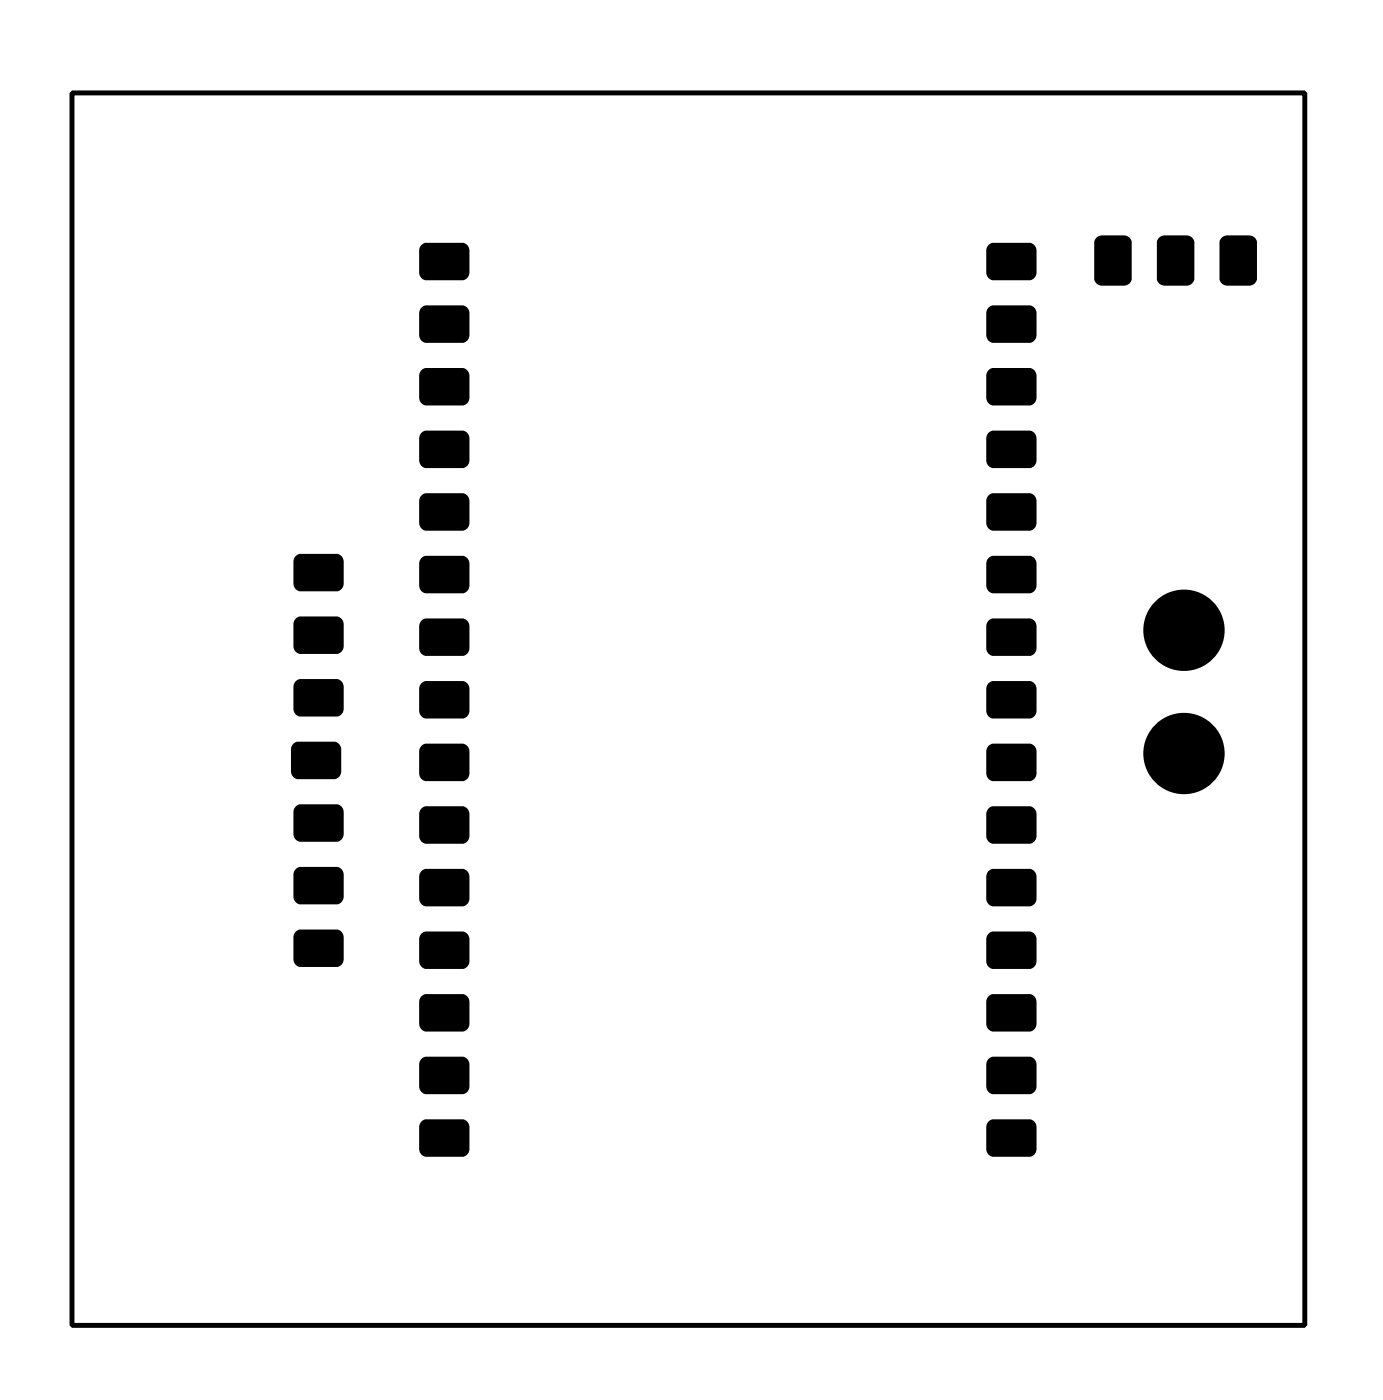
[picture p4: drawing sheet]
<svg xmlns="http://www.w3.org/2000/svg" width="56mm" height="57mm" viewBox="0 0 56 57" stroke-linecap="round" stroke-linejoin="round" font-family="sans-serif">
<g fill="#000">
<path d="M17.1 17.6l.1-.1h1.7l.1 .3v1.1l-.2 .1-1.7-.1-.1-.2v-.9z" fill-rule="evenodd"/>
<path d="M17.1 15l.1-.1 1.7 .1 .1 .2v1.1l-.2 .1h-1.7l-.1-.3v-.9z" fill-rule="evenodd"/>
<path d="M17.1 12.5l.1-.1h1.7l.1 .3v1.1l-.2 .1h-1.7l-.1-.3v-.9z" fill-rule="evenodd"/>
<path d="M17.1 9.9l.1-.1 1.7 .1 .1 .2v1.1l-.2 .2-1.7-.1-.1-.2v-1z" fill-rule="evenodd"/>
<path d="M40.1 17.6l.1-.1h1.7l.1 .3v1.1l-.2 .1-1.7-.1-.1-.2v-.9z" fill-rule="evenodd"/>
<path d="M40.1 15l.1-.1 1.7 .1 .1 .2v1.1l-.2 .1h-1.7l-.1-.3v-.9z" fill-rule="evenodd"/>
<path d="M40.1 12.5l.1-.1h1.7l.1 .3v1.1l-.2 .1h-1.7l-.1-.3v-.9z" fill-rule="evenodd"/>
<path d="M40.1 9.9l.1-.1 1.7 .1 .1 .2v1.1l-.2 .2-1.7-.1-.1-.2v-1z" fill-rule="evenodd"/>
<path d="M44.5 9.6l.2-.1h.9l.2 .2 .1 1.6-.1 .2-1.1 .1-.3-.2v-1.6z" fill-rule="evenodd"/>
<path d="M47 9.6l.2-.1h.9l.3 .2v1.6l-.1 .2-1.1 .1-.2-.2-.1-1.6z" fill-rule="evenodd"/>
<path d="M49.5 9.6l.3-.1h.9l.2 .2 .1 1.6-.2 .2-1 .1-.3-.2v-1.6z" fill-rule="evenodd"/>
<path d="M11.9 30.2l.1-.1h1.7l.1 .3v1.1l-.2 .1h-1.7l-.1-.3v-.9z" fill-rule="evenodd"/>
<path d="M12 22.6l.1-.1h1.7l.1 .3v1.1l-.2 .1-1.7-.1-.1-.2v-.9z" fill-rule="evenodd"/>
<path d="M12 25.1l.1-.1 1.7 .1 .1 .2v1.1l-.2 .1h-1.7l-.1-.3v-.9z" fill-rule="evenodd"/>
<path d="M12 27.6l.1-.1 1.7 .1 .1 .2v1.1l-.2 .2-1.7-.1-.1-.2v-1z" fill-rule="evenodd"/>
<path d="M12 32.7l.1-.1 1.7 .1 .1 .2v1.1l-.2 .1h-1.7l-.1-.3v-.9z" fill-rule="evenodd"/>
<path d="M12 35.3l.1-.1h1.7l.1 .3v1.1l-.2 .1-1.7-.1-.1-.2v-.9z" fill-rule="evenodd"/>
<path d="M12 37.8l.1-.1 1.7 .1 .1 .2v1.1l-.2 .1h-1.7l-.1-.3v-.9z" fill-rule="evenodd"/>
<path d="M17.1 37.9l.1-.1h1.7l.1 .3v1.1l-.2 .1h-1.7l-.1-.3v-.9z" fill-rule="evenodd"/>
<path d="M17.1 35.3l.1-.1 1.7 .1 .1 .2v1.1l-.2 .2-1.7-.1-.1-.2v-1z" fill-rule="evenodd"/>
<path d="M17.1 32.8l.1-.1 1.7 .1 .1 .2v1.1l-.2 .1h-1.7l-.1-.3v-.9z" fill-rule="evenodd"/>
<path d="M17.1 30.3l.1-.1h1.7l.1 .3v1.1l-.2 .1-1.7-.1-.1-.2v-.9z" fill-rule="evenodd"/>
<path d="M17.1 27.7l.1-.1 1.7 .1 .1 .2v1.1l-.2 .1h-1.7l-.1-.3v-.9z" fill-rule="evenodd"/>
<path d="M17.1 25.2l.1-.1h1.7l.1 .3v1.1l-.2 .1h-1.7l-.1-.3v-.9z" fill-rule="evenodd"/>
<path d="M17.1 22.6l.1-.1 1.7 .1 .1 .2v1.1l-.2 .2-1.7-.1-.1-.2v-1z" fill-rule="evenodd"/>
<path d="M17.1 20.1l.1-.1 1.7 .1 .1 .2v1.1l-.2 .1h-1.7l-.1-.3v-.9z" fill-rule="evenodd"/>
<path d="M40.1 37.9l.1-.1h1.7l.1 .3v1.1l-.2 .1h-1.7l-.1-.3v-.9z" fill-rule="evenodd"/>
<path d="M40.1 35.3l.1-.1 1.7 .1 .1 .2v1.1l-.2 .2-1.7-.1-.1-.2v-1z" fill-rule="evenodd"/>
<path d="M40.1 32.8l.1-.1 1.7 .1 .1 .2v1.1l-.2 .1h-1.7l-.1-.3v-.9z" fill-rule="evenodd"/>
<path d="M40.1 30.3l.1-.1h1.7l.1 .3v1.1l-.2 .1-1.7-.1-.1-.2v-.9z" fill-rule="evenodd"/>
<path d="M40.1 27.7l.1-.1 1.7 .1 .1 .2v1.1l-.2 .1h-1.7l-.1-.3v-.9z" fill-rule="evenodd"/>
<path d="M40.1 25.2l.1-.1h1.7l.1 .3v1.1l-.2 .1h-1.7l-.1-.3v-.9z" fill-rule="evenodd"/>
<path d="M40.1 22.6l.1-.1 1.7 .1 .1 .2v1.1l-.2 .2-1.7-.1-.1-.2v-1z" fill-rule="evenodd"/>
<path d="M40.1 20.1l.1-.1 1.7 .1 .1 .2v1.1l-.2 .1h-1.7l-.1-.3v-.9z" fill-rule="evenodd"/>
<path d="M17.1 45.5l.1-.1 1.7 .1 .1 .2v1.1l-.2 .1h-1.7l-.1-.3v-.9z" fill-rule="evenodd"/>
<path d="M17.1 43l.1-.1h1.7l.1 .3v1.1l-.2 .1-1.7-.1-.1-.2v-.9z" fill-rule="evenodd"/>
<path d="M17.1 40.4l.1-.1 1.7 .1 .1 .2v1.1l-.2 .1h-1.7l-.1-.3v-.9z" fill-rule="evenodd"/>
<path d="M40.1 45.5l.1-.1 1.7 .1 .1 .2v1.1l-.2 .1h-1.7l-.1-.3v-.9z" fill-rule="evenodd"/>
<path d="M40.1 43l.1-.1h1.7l.1 .3v1.1l-.2 .1-1.7-.1-.1-.2v-.9z" fill-rule="evenodd"/>
<path d="M40.1 40.4l.1-.1 1.7 .1 .1 .2v1.1l-.2 .1h-1.7l-.1-.3v-.9z" fill-rule="evenodd"/>
<circle cx="48" cy="25.6" r="1.65"/>
<circle cx="48" cy="30.6" r="1.65"/>
</g>
<path d="M2.9 3.8h50v50h-50z" fill="none" stroke="#000" stroke-width=".2"/>
</svg>
